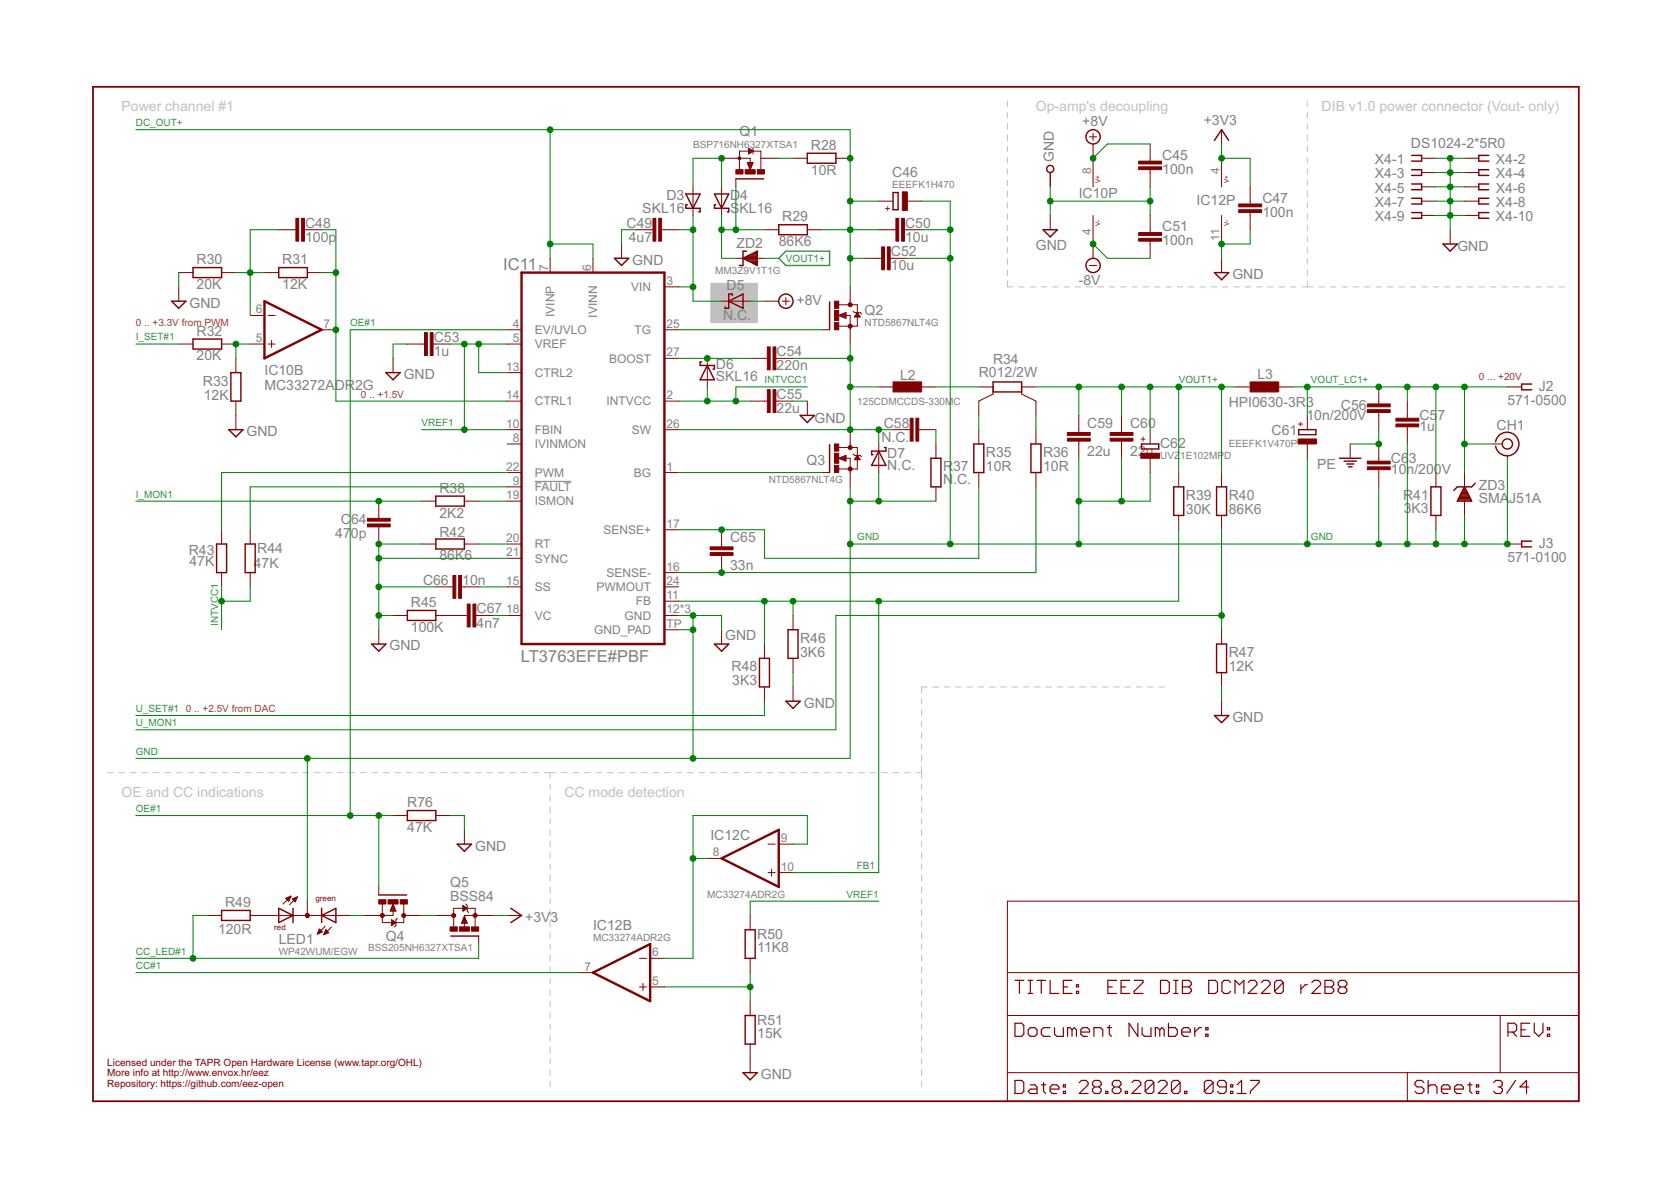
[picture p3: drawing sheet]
<svg xmlns="http://www.w3.org/2000/svg" width="297mm" height="210mm" viewBox="0 0 297 210" stroke-linecap="round" stroke-linejoin="round" font-family="sans-serif">
<defs><g id="words">
<g font-size="2.9" fill="#808080">
<text x="89.4" y="48">IC11</text>
<text x="92.6" y="117.6">LT3763EFE#PBF</text>
</g>
<g font-size="2.5" fill="#c0c0c0">
<text x="21.6" y="19.8">Power channel #1</text>
<text x="184.1" y="19.8">Op-amp's decoupling</text>
<text x="234.9" y="19.8">DIB v1.0 power connector (Vout- only)</text>
<text x="21.6" y="141.6">OE and CC indications</text>
<text x="100.3" y="141.6">CC mode detection</text>
</g>
<g font-size="2.5" fill="#808080">
<text x="192.4" y="22.4">+8V</text>
<text x="214" y="22.3">+3V3</text>
<text x="131.4" y="24.2">Q1</text>
<text x="144.1" y="26.6">R28</text>
<text x="187.3" y="28.8" transform="rotate(-90 187.3 28.8)">GND</text>
<text x="206.6" y="28.4">C45</text>
<text x="244.4" y="29.1">X4-1</text>
<text x="250.8" y="26.2">DS1024-2*5R0</text>
<text x="265.9" y="29.1">X4-2</text>
<text x="118.5" y="35.6">D3</text>
<text x="129.8" y="35.6">D4</text>
<text x="144.1" y="31.1">10R</text>
<text x="158.6" y="31.5">C46</text>
<text x="191.8" y="35.1">IC10P</text>
<text x="206.6" y="30.9">100n</text>
<text x="244.4" y="31.7">X4-3</text>
<text x="244.4" y="34.2">X4-5</text>
<text x="265.9" y="31.7">X4-4</text>
<text x="265.9" y="34.2">X4-6</text>
<text x="54.2" y="40.4">C48</text>
<text x="111.4" y="40.4">C49</text>
<text x="114.2" y="37.9">SKL16</text>
<text x="129.8" y="37.9">S</text>
<text x="131.5" y="37.9">KL16</text>
<text x="139.1" y="39.3">R29</text>
<text x="160.9" y="40.4">C50</text>
<text x="206.6" y="41.1">C51</text>
<text x="212.7" y="36.4">IC12P</text>
<text x="224.4" y="38.5">100n</text>
<text x="224.4" y="36">C47</text>
<text x="244.4" y="36.8">X4-7</text>
<text x="244.4" y="39.3">X4-9</text>
<text x="265.9" y="36.8">X4-8</text>
<text x="265.9" y="39.3">X4-10</text>
<text x="34.9" y="46.9">R30</text>
<text x="50.2" y="46.9">R31</text>
<text x="54.2" y="43">100p</text>
<text x="111.8" y="43">4u7</text>
<text x="112.4" y="47">GND</text>
<text x="130.9" y="44">ZD2</text>
<text x="138.4" y="43.7">86K6</text>
<text x="158.4" y="45.5">C52</text>
<text x="160.9" y="43">10u</text>
<text x="184.1" y="44.5">GND</text>
<text x="206.6" y="43.6">100n</text>
<text x="259.1" y="44.6">GND</text>
<text x="34.9" y="51.4">20K</text>
<text x="50.2" y="51.4">12K</text>
<text x="129.2" y="51.6">D5</text>
<text x="158.4" y="48.1">10u</text>
<text x="191.8" y="50.6">-8V</text>
<text x="219.1" y="49.6">GND</text>
<text x="33.7" y="54.7">GND</text>
<text x="34.9" y="59.6">R32</text>
<text x="128.5" y="57">N.C.</text>
<text x="141.6" y="54.2">+8V</text>
<text x="153.7" y="56.1">Q2</text>
<text x="34.9" y="64.1">20K</text>
<text x="77.1" y="63.3">1u</text>
<text x="77.1" y="60.8">C53</text>
<text x="127.3" y="65.6">D6</text>
<text x="138" y="65.8">220n</text>
<text x="138" y="63.3">C54</text>
<text x="176.5" y="64.7">R34</text>
<text x="36.1" y="68.5">R33</text>
<text x="36.2" y="71">12K</text>
<text x="47" y="69.3">MC33272ADR2G</text>
<text x="47" y="66.7">IC10B</text>
<text x="71.8" y="67.4">GND</text>
<text x="127.3" y="67.7">SKL16</text>
<text x="138" y="70.9">C55</text>
<text x="160" y="67.5">L2</text>
<text x="174" y="67">R012/2W</text>
<text x="223.5" y="67.4">L3</text>
<text x="267.9" y="71.9">571-0500</text>
<text x="273.5" y="69.5">J2</text>
<text x="43.8" y="77.5">GND</text>
<text x="138" y="73.5">22u</text>
<text x="144.8" y="75.1">GND</text>
<text x="157.1" y="76">C58</text>
<text x="193.3" y="76">C59</text>
<text x="200.9" y="76">C60</text>
<text x="218.4" y="72.3">HPI0630-3R3</text>
<text x="226" y="77.4">C61</text>
<text x="232.2" y="74.7">10n/200V</text>
<text x="238.4" y="72.8">C56</text>
<text x="252.3" y="76.6">1u</text>
<text x="252.3" y="74.7">C5</text>
<text x="255.5" y="74.7">7</text>
<text x="266" y="76.4">CH1</text>
<text x="143.4" y="82.6">Q3</text>
<text x="156.7" y="78.5">N.C.</text>
<text x="157.7" y="83.6">N.C.</text>
<text x="157.7" y="81.3">D7</text>
<text x="167.6" y="83.8">R</text>
<text x="169.4" y="83.8">37</text>
<text x="175.3" y="83.7">10R</text>
<text x="175.3" y="81.2">R35</text>
<text x="185.4" y="83.7">10R</text>
<text x="185.4" y="81.2">R36</text>
<text x="193.3" y="81.1">22u</text>
<text x="200.9" y="81.1">22u</text>
<text x="206.2" y="79.7">C62</text>
<text x="234.1" y="83.4">PE</text>
<text x="247.3" y="82.3">C6</text>
<text x="250.4" y="82.3">3</text>
<text x="78.1" y="87.6">R38</text>
<text x="167.6" y="86">N</text>
<text x="169.4" y="86">.C.</text>
<text x="210.8" y="88.8">R39</text>
<text x="218.4" y="88.8">R40</text>
<text x="247.3" y="84.3">10n/200V</text>
<text x="249.4" y="88.8">R41</text>
<text x="262.9" y="89.3">SMA</text>
<text x="262.9" y="87">ZD3</text>
<text x="268.3" y="89.3">J51A</text>
<text x="59.6" y="95.7">47</text>
<text x="60.6" y="93.1">C</text>
<text x="62.4" y="95.7">0p</text>
<text x="62.4" y="93.1">64</text>
<text x="78.1" y="92">2K2</text>
<text x="78.1" y="95.5">R42</text>
<text x="210.8" y="91.4">30K</text>
<text x="218.4" y="91.4">86K6</text>
<text x="249.5" y="91.1">3</text>
<text x="250.9" y="91.1">K3</text>
<text x="33.5" y="98.7">R43</text>
<text x="33.7" y="100.6">47K</text>
<text x="45.1" y="100.9">47K</text>
<text x="45.7" y="98.4">R44</text>
<text x="78.1" y="99.6">86K6</text>
<text x="129.8" y="101.4">33n</text>
<text x="129.8" y="96.3">C65</text>
<text x="267.9" y="99.9">571-0100</text>
<text x="273.5" y="97.5">J3</text>
<text x="73" y="107.9">R45</text>
<text x="75.2" y="103.9">C66</text>
<text x="82.2" y="103.9">10n</text>
<text x="73" y="112.3">100K</text>
<text x="84.7" y="111.5">4n7</text>
<text x="84.7" y="109">C67</text>
<text x="128.9" y="113.7">GND</text>
<text x="69.2" y="115.6">GND</text>
<text x="130" y="119.3">R48</text>
<text x="142.2" y="116.8">3K6</text>
<text x="142.2" y="114.2">R46</text>
<text x="218.4" y="119.3">12K</text>
<text x="218.4" y="116.8">R47</text>
<text x="130.2" y="121.8">3K3</text>
<text x="142.9" y="125.8">GND</text>
<text x="219.1" y="128.3">GND</text>
<text x="72.4" y="143.4">R76</text>
<text x="72.4" y="147.9">47K</text>
<text x="126.3" y="149.3">IC12C</text>
<text x="84.5" y="151.2">GND</text>
<text x="40" y="161.2">R49</text>
<text x="80" y="160.2">BSS84</text>
<text x="80" y="157.6">Q5</text>
<text x="38.8" y="166">120R</text>
<text x="49.5" y="167.8">LED1</text>
<text x="68.6" y="167.2">Q4</text>
<text x="93.4" y="163.9">+3V3</text>
<text x="105.4" y="165.3">IC12B</text>
<text x="134.6" y="166.9">R50</text>
<text x="134.6" y="169.2">11K8</text>
<text x="134.6" y="184.4">15K</text>
<text x="134.6" y="182.2">R51</text>
<text x="135.3" y="191.8">GND</text>
</g>
<g font-size="2.1" fill="#808080">
<text x="193.9" y="30.9" transform="rotate(-90 193.9 30.9)">8</text>
<text x="216.8" y="30.9" transform="rotate(-90 216.8 30.9)">4</text>
<text x="193.9" y="41.8" transform="rotate(-90 193.9 41.8)">4</text>
<text x="216.8" y="42.8" transform="rotate(-90 216.8 42.8)">11</text>
<text x="97.4" y="48.1" transform="rotate(-90 97.4 48.1)">7</text>
<text x="105.1" y="48.1" transform="rotate(-90 105.1 48.1)">6</text>
<text x="112.2" y="51.7">VIN</text>
<text x="118.5" y="50.6">3</text>
<text x="45.5" y="55.7">6</text>
<text x="57.5" y="58.2">7</text>
<text x="91.2" y="58.2">4</text>
<text x="95.1" y="59.4">EV/UVLO</text>
<text x="98.6" y="56.4" transform="rotate(-90 98.6 56.4)">IVINP</text>
<text x="106.2" y="56.5" transform="rotate(-90 106.2 56.5)">IVINN</text>
<text x="112.8" y="59.4">TG</text>
<text x="118.5" y="58.2">25</text>
<text x="45.5" y="60.8">5</text>
<text x="90" y="65.9">13</text>
<text x="91.2" y="60.8">5</text>
<text x="95.1" y="61.9">VREF</text>
<text x="108.3" y="64.4">BOOST</text>
<text x="118.5" y="63.3">27</text>
<text x="90" y="70.9">14</text>
<text x="95.1" y="67">CTRL2</text>
<text x="118.5" y="70.9">2</text>
<text x="90" y="76">10</text>
<text x="95.1" y="72.1">CTRL1</text>
<text x="95.1" y="77.1">FBIN</text>
<text x="107.8" y="72.1">INTVCC</text>
<text x="112.3" y="77.1">SW</text>
<text x="118.5" y="76">26</text>
<text x="90" y="83.6">22</text>
<text x="91.2" y="78.6">8</text>
<text x="95.1" y="79.7">IVINMON</text>
<text x="118.5" y="83.6">1</text>
<text x="90" y="88.7">19</text>
<text x="91.2" y="86.2">9</text>
<text x="95.1" y="87.3">FAULT</text>
<text x="95.1" y="89.8">ISMON</text>
<text x="95.1" y="84.8">PWM</text>
<text x="112.7" y="84.8">BG</text>
<text x="107.3" y="94.9">SENSE+</text>
<text x="118.5" y="93.8">17</text>
<text x="90" y="98.9">21</text>
<text x="90" y="96.3">20</text>
<text x="95.1" y="100">SYNC</text>
<text x="95.1" y="97.5">RT</text>
<text x="118.5" y="101.4">16</text>
<text x="90" y="104">15</text>
<text x="95.1" y="105.1">SS</text>
<text x="106" y="105.1">PWMOUT</text>
<text x="107.8" y="102.5">SENSE-</text>
<text x="113" y="107.6">FB</text>
<text x="118.5" y="106.5">11</text>
<text x="118.5" y="104">24</text>
<text x="90" y="109">18</text>
<text x="95.1" y="110.2">VC</text>
<text x="105.6" y="112.7">GND_PAD</text>
<text x="111" y="110.2">GND</text>
<text x="118.5" y="109">12*3</text>
<text x="118.5" y="111.6">TP</text>
<text x="138.8" y="149.7">9</text>
<text x="126.7" y="152.2">8</text>
<text x="138.8" y="154.7">10</text>
<text x="103.9" y="172.5">7</text>
<text x="115.9" y="170">6</text>
<text x="115.9" y="175.1">5</text>
</g>
<g font-size="1.8" fill="#008080">
<text x="24.1" y="22.4">DC_OUT+</text>
<text x="139.7" y="46.5">VOUT1+</text>
<text x="62.2" y="58">OE#1</text>
<text x="24.1" y="60.5">I_SET#1</text>
<text x="135.9" y="68.1">INTVCC1</text>
<text x="209.5" y="68.1">VOUT1+</text>
<text x="233" y="68.1">VOUT_LC1+</text>
<text x="74.9" y="75.7">VREF1</text>
<text x="24.1" y="88.4">I_MON1</text>
<text x="152.4" y="96.1">GND</text>
<text x="233" y="96.1">GND</text>
<text x="38.8" y="111.3" transform="rotate(-90 38.8 111.3)">INTVCC1</text>
<text x="24.1" y="126.5">U_SET#1</text>
<text x="24.1" y="129.1">U_MON1</text>
<text x="24.1" y="134.1">GND</text>
<text x="24.1" y="144.3">OE#1</text>
<text x="152.3" y="154.5">FB1</text>
<text x="150.5" y="159.5">VREF1</text>
<text x="24.1" y="172.2">CC#1</text>
<text x="24.1" y="169.7">CC_LED#1</text>
</g>
<g font-size="1.8" fill="#808080">
<text x="123.2" y="26.2">BSP716NH6327XTSA1</text>
<text x="158.6" y="33.4">EEEFK1H470</text>
<text x="127.1" y="48.7">MM3Z9V1T1G</text>
<text x="153.7" y="58">NTD5867NLT4G</text>
<text x="152.4" y="71.9">125CDMCCDS-330MC</text>
<text x="206.2" y="81.6">UVZ</text>
<text x="209.8" y="81.6">1E102MP</text>
<text x="217.6" y="81.6">D</text>
<text x="218.5" y="79.4">EEEFK1V470P</text>
<text x="136.7" y="85.9">NTD5867NLT4G</text>
<text x="125.7" y="159.5">MC33274ADR2G</text>
<text x="105.4" y="167.2">MC33274ADR2G</text>
<text x="49.5" y="169.7">WP42WUM/EGW</text>
<text x="65.4" y="169.1">BSS205NH6327XTSA1</text>
</g>
<g font-size="1.8" fill="#800000">
<text x="157.3" y="37.6">+</text>
<text x="231.8" y="76" transform="rotate(-90 231.8 76)">+</text>
<text x="203.9" y="78.5" transform="rotate(-90 203.9 78.5)">+</text>
<text x="19.1" y="189.4">Licensed under the TAPR Open Hardware License (www.tapr.org/OHL)</text>
<text x="19.1" y="191.3">More info at http://www.envox.hr/eez</text>
<text x="19.1" y="193.2">Repository: https://github.com/eez-open</text>
</g>
<g font-size="1.8" fill="#800080">
<text x="24.1" y="58">0 .. +3.3V from PWM</text>
<text x="64.1" y="70.7">0 .. +1.5V</text>
<text x="262.9" y="67.5">0 ... +20V</text>
<text x="33" y="126.5">0 .. +2.5V from DAC</text>
</g>
<g font-size="1.4" fill="#800000">
<text x="56.1" y="160.2">green</text>
<text x="48.8" y="165.3">red</text>
</g>
<g font-size="1.1" fill="#800000">
<text x="195.6" y="32.6" transform="rotate(-90 195.6 32.6)">V+</text>
<text x="218.4" y="32.6" transform="rotate(-90 218.4 32.6)">V+</text>
<text x="195.6" y="40.2" transform="rotate(-90 195.6 40.2)">V-</text>
<text x="218.4" y="40.2" transform="rotate(-90 218.4 40.2)">V-</text>
</g>
</g></defs>
<g fill="none" stroke="#c0c0c0" stroke-width=".18">
<path d="M179.1 18v1M179.1 20v1M232.4 18v1M232.4 20v1M179.1 22v1M179.1 24v1M179.1 26v1M179.1 28v1M179.1 30v1M179.1 32v1M179.1 34v1M179.1 36v1"/>
<path d="M179.1 38v1M179.1 40v1M232.4 22v1M232.4 24v1M232.4 26v1M232.4 28v1M232.4 30v1M232.4 32v1M232.4 34v1M232.4 36v1M232.4 38v1M232.4 40v1"/>
<path d="M179.1 50v1h1M179.1 42v1M179.1 44v1M179.1 46v1M179.1 48v1M181.1 51h1M183.1 51h1M185.1 51h1M187.1 51h1M189.1 51h1M191.1 51h1.1M193.1 51h1.1"/>
<path d="M195.2 51h1M197.2 51h1M199.2 51h1M201.2 51h1M203.2 51h1M205.2 51h1M207.2 51h1M209.3 51h.9M211.3 51h1M213.3 51h1M215.3 51h1M217.3 51h1"/>
<path d="M219.3 51h1M221.3 51h1M223.3 51h1M225.3 51h1.1M227.4 51h1M229.4 51h1M231.4 51h2M232.4 42v1M232.4 44v1M232.4 46v1M232.4 48v1M232.4 50v1"/>
<path d="M234.4 51h1.1M236.5 51h1M238.5 51h1M240.5 51h1.1M242.5 51h1.1M244.6 51h1M246.6 51h1M248.6 51h1.1M250.7 51h1M252.7 51h1M254.7 51h1.1M256.8 51h1"/>
<path d="M258.8 51h1M260.8 51h1.1M262.8 51h1.1M264.9 51h1M266.9 51h1M268.9 51h1.1M271 51h1M273 51h1M275 51h1.1M277.1 51h1M19.1 137.3h1M21.1 137.3h1.1"/>
<path d="M23.2 137.3h1M25.2 137.3h1M27.2 137.3h1.1M29.3 137.3h1M31.3 137.3h1.1M33.4 137.3h1M35.4 137.3h1.1M37.5 137.3h1M39.5 137.3h1.1M41.6 137.3h1M43.6 137.3h1M45.7 137.3h1"/>
<path d="M47.7 137.3h1M49.7 137.3h1.1M51.8 137.3h1M53.8 137.3h1.1M55.9 137.3h1M57.9 137.3h1M60 137.3h1M62 137.3h1M64.1 137.3h1M66.1 137.3h1M68.1 137.3h1.1M70.2 137.3h1"/>
<path d="M72.2 137.3h1.1M74.3 137.3h1M76.3 137.3h1.1M78.4 137.3h1M80.4 137.3h1M82.4 137.3h1.1M84.5 137.3h1M86.5 137.3h1.1M88.6 137.3h1M90.6 137.3h1.1M92.7 137.3h1M94.7 137.3h1.1"/>
<path d="M96.8 137.3h2M97.8 137.3v1M97.8 139.4v1M99.8 137.3h1.1M101.9 137.3h1M103.9 137.3h1M105.9 137.3h1.1M107.9 137.3h1.1M110 137.3h1M112 137.3h1.1M114 137.3h1.1M116.1 137.3h1"/>
<path d="M118.1 137.3h1M120.1 137.3h1.1M122.2 137.3h1M124.2 137.3h1M126.2 137.3h1.1M128.3 137.3h1M130.3 137.3h1M132.3 137.3h1M134.4 137.3h1M136.4 137.3h1M138.4 137.3h1M140.5 137.3h1"/>
<path d="M142.5 137.3h1M144.5 137.3h1M146.5 137.3h1.1M148.6 137.3h1M150.6 137.3h1M152.6 137.3h1.1M154.7 137.3h1M156.7 137.3h1M158.7 137.3h1.1M160.8 137.3h1M162.8 137.3h1M163.8 124.1v1"/>
<path d="M163.8 126.2v1M163.8 128.2v1M163.8 130.2v1M163.8 132.2v1.1M163.8 134.3v1M163.8 136.3v2M163.8 139.4v1M164.8 122.1h-1v1M165.8 122.1h1M167.9 122.1h.9M169.8 122.1h1.1M171.9 122.1h1"/>
<path d="M173.9 122.1h1M175.9 122.1h1M177.9 122.1h1M179.9 122.1h1M181.9 122.1h1M183.9 122.1h1M185.9 122.1h1M187.9 122.1h1M189.9 122.1h1M191.9 122.1h1M194 122.1h.9M196 122.1h1"/>
<path d="M198 122.1h1M200 122.1h1M202 122.1h1M204 122.1h1M206 122.1h1M97.8 141.4v1M97.8 143.4v1M97.8 145.4v1.1M97.8 147.5v1M97.8 149.5v1M97.8 151.5v1.1M97.8 153.6v1"/>
<path d="M97.8 155.6v1M97.8 157.6v1.1M97.8 159.7v1M163.8 141.4v1M163.8 143.4v1M163.8 145.4v1.1M163.8 147.5v1M163.8 149.5v1M163.8 151.5v1.1M163.8 153.6v1M163.8 155.6v1M163.8 157.6v1.1"/>
<path d="M163.8 159.7v1M97.8 161.7v1M97.8 163.7v1.1M97.8 165.8v1M97.8 167.8v1M97.8 169.8v1.1M97.8 171.9v1M97.8 173.9v1M97.8 175.9v1M97.8 177.9v1.1M97.8 180v1M163.8 161.7v1"/>
<path d="M163.8 163.7v1.1M163.8 165.8v1M163.8 167.8v1M163.8 169.8v1.1M163.8 171.9v1M163.8 173.9v1M163.8 175.9v1M163.8 177.9v1.1M163.8 180v1M97.8 182v1M97.8 184v1.1M97.8 186.1v1"/>
<path d="M97.8 188.1v1M97.8 190.1v1.1M97.8 192.2v1M163.8 182v1M163.8 184v1.1M163.8 186.1v1M163.8 188.1v1M163.8 190.1v1.1M163.8 192.2v1"/>
</g>
<path d="M126.4 50.4h8.2v6.9h-8.2z" fill="#c0c0c0" stroke="#c0c0c0" stroke-width=".18"/>
<path d="M95.1 85.6h6.5" fill="none" stroke="#808080" stroke-width=".18"/>
<path d="M16.5 15.4h264.1v180.3h-264.1z" fill="none" stroke="#800000" stroke-width=".32"/>
<g fill="none" stroke="#800000" stroke-width=".18">
<path d="M123.2 33.2v5.1M128.3 33.2v5.1M128.3 28.1h5v.9M130.8 31.8v1.4M132.8 28.9h1.1l-.6 1.3zM132.9 28.9h1M132.9 29h.9M132.9 29.2h.9M133 29.3h.7M133.1 29.4h.5M133.1 29.5h.5M133.1 26.4l.8 .5-.8 .5z"/>
<path d="M133.1 27.3h.1M133.1 27.2h.2M133.1 27.1h.4M133.1 27h.6M133.1 26.8h.6M133.1 26.6h.4M133.1 26.5h.2M133.1 26.4h.1M133.1 29.6h.5M133.2 29.8h.3M133.2 29.9h.3M133.3 30h.1"/>
<path d="M133.3 30.1h.1M133.9 26.4v1M135.3 28.1h3.1M135.3 30.1v-3.2h-3.9v3.3M141 28.1h2.5M148.6 28.1h2.5M156.2 35.8h2.5M161.3 35.8h2.5M186.7 38.3v2.5M193.7 24.3h1.2M194.3 23.7v1.3M194.3 25.6v7.6"/>
<path d="M194.3 38.3v7.6M204.4 25.6v3M204.4 30.2v3M204.4 38.3v3M217.1 23.1v2.5M217.1 28.1v5.1M217.1 38.3v5.1M222.2 33.2v3.1M222.2 37.8v3M252.7 35.8h2.5M252.7 28.1h2.5M252.7 30.7h2.5"/>
<path d="M252.7 33.2h2.5M252.7 38.3h2.5M260.3 35.8h2.6M260.3 28.1h2.6M260.3 30.7h2.6M260.3 33.2h2.6M260.3 38.3h2.6M31.8 48.5h2.5M31.8 51v2.5M39.4 48.5h2.5M44.5 56.1h2.5M47 48.5h2.6"/>
<path d="M47.6 56.1h1.3M49.6 40.8h3M54.1 40.8h3.1M54.6 48.5h2.6M57.2 58.6h2.5M90.2 58.6h2.5M97.8 45.9v2.6M105.4 45.9v2.6M110.5 43.4v2.5M113 40.8h3.1M117.6 40.8h3M118.1 51h2.5"/>
<path d="M118.1 58.6h2.5M128.3 53.5h5M130.8 45.9h5.1M135.9 40.8h2.5M135.9 53.5h2.5M139.1 53.5h1.2M139.7 52.9v1.3M143.5 40.8h2.5M146 58.6h1.5M149.1 56.1l1.3-.5v1zM149.1 54.2h3.3v3.8h-3.3M149.1 56h1.3"/>
<path d="M149.4 56.2h1M149.4 55.9h1M149.7 56.3h.7M149.7 55.8h.7M150 56.4h.4M150 55.7h.4M150.2 56.1h.9v5.1M150.3 56.5h.1M150.3 55.6h.1M151.1 51v3.2M151.6 55.3l.3 .3h1l.3 .2M152 56.2h.8"/>
<path d="M152.1 56h.6M152.1 55.9h.6M152.2 55.8h.4M152.3 55.7h.2M152.4 55.6h.1M152.4 55.6l.5 .7h-1zM153.7 45.9h3M156.2 40.8h3.1M158.2 45.9h3.1M160.8 40.8h3M193.7 47.2h1.2M204.4 42.9v3"/>
<path d="M217.1 45.9v2.6M257.8 40.8v2.6M31.8 61.2h2.5M39.4 61.2h2.5M41.9 63.7v2.5M41.9 71.3v5.1M44.5 61.2h2.5M47.6 61.2h1.3M48.3 60.5v1.3M69.9 63.7v2.5M72.4 61.2h3.1M77 61.2h3"/>
<path d="M90.2 66.2h2.5M90.2 76.4h2.5M90.2 61.2h2.5M90.2 71.3h2.5M90.2 78.9h2.5M118.1 76.4h2.5M118.1 71.3h2.5M118.1 63.7h2.5M125.7 63.7v5.1M133.3 71.3h3.1M133.3 63.7h3.1M137.9 71.3h3.1"/>
<path d="M137.9 63.7h3.1M143.5 71.3v2.5M149.1 79.5h3.3v3.9h-3.3M151.1 76.4v3.1M156.2 68.8h2.5M156.2 78.9v5.1M158.7 76.4h3.1M163.3 76.4h3.1M163.8 68.8h2.6M166.4 78.9v2.5M174 68.8h2.5v1.2l-2.5 1.3v2.5M174 76.4v2.5"/>
<path d="M184.1 68.8h-2.5v1.2l2.5 1.3v2.5M184.1 76.4v2.5M191.8 73.8v3.1M191.8 78.4v3M199.4 73.8v3.1M199.4 78.4v3M204.4 76.4v2.5M219.7 68.8h2.5M227.3 68.8h2.5M232.4 73.8v2.6M232.4 78.9v2.5M240 78.9v2.5"/>
<path d="M245.1 68.8v3M245.1 73.3v3.1M245.1 78.9v3.1M250.2 71.3v3M250.2 75.9v3M265.4 78.9h1.6M267.9 68.8h2.6M39.4 94.1v2.6M44.5 94.1v2.6M67.3 89.1v3M67.3 93.6v3.1M75 89.1h2.5"/>
<path d="M75 96.7h2.5M82.5 89.1h2.6M82.5 96.7h2.6M90.2 86.5h2.5M90.2 89.1h2.5M90.2 84h2.5M90.2 99.2h2.5M90.2 96.7h2.5M118.1 94.1h2.5M118.1 84h2.5M128.3 94.1v3.1M128.3 98.7v3.1"/>
<path d="M146 84h1.5M149.1 81.4l1.3-.5v1.1zM149.2 81.5h1.2M149.3 81.4h1.1M149.5 81.6h.9M149.6 81.3h.8M149.8 81.7h.6M149.9 81.2h.5M150.1 81.9h.3M150.2 81h.2M150.2 81.4h.9v5.1M151.6 80.7l.3 .2h1l.3 .3"/>
<path d="M152 81.6h.8M152 81.5h.8M152.1 81.4h.6M152.2 81.3h.4M152.3 81.2h.2M152.3 81h.1M152.4 80.9l.5 .8h-1zM166.4 86.5v2.6M174 84v2.5M184.1 84v2.5M204.4 81.4v2.6M209.5 84v2.5"/>
<path d="M209.5 91.6v2.5M217.1 84v2.5M217.1 91.6v2.5M245.1 83.5v3M255.2 84v2.5M255.2 91.6v2.5M260.3 84v2.5M260.3 89.1v2.5M267.9 96.7h2.6M267.9 81v.4M39.4 101.8v2.5M44.5 101.8v2.5"/>
<path d="M67.3 111.9v2.6M69.9 109.4h2.5M77.5 109.4h5.6M77.5 104.3h3M82 104.3h3.1M84.6 109.4h3M90.2 109.4h2.5M90.2 104.3h2.5M118.1 106.8h2.5M118.1 109.4h2.5M118.1 104.3h2.5M118.1 101.8h2.5"/>
<path d="M118.1 111.9h2.5M128.3 111.9v2.6M135.9 114.5v2.5M141 109.4v2.5M141 117v2.5M217.1 111.9v2.6M217.1 119.5v2.6M135.9 122.1v2.5M141 122.1v2.5M217.1 124.6v2.6M50.8 159.7l.5 .5M50.8 159.7h.7"/>
<path d="M50.9 159.8h.6M51.1 159.9h.3M51.1 159.6h.5M51.4 159.4h.2M51.7 159.3h.1M51.7 159.3l-1.4 1.4M51.7 159.3l-.9 .4M51.7 159.3l-.4 .9M52 159.8h.7M52.1 159.9h.5M52.3 159.7h.4M52.5 159.6h.3"/>
<path d="M52.8 159.4h.1M52.9 159.4l-1.4 1.4M52.9 159.4l-.9 .4 .5 .5M52.9 159.4l-.4 .9M67.3 157.6v1.5M69.9 144.9h2.5M77.5 144.9h2.5M82.5 147.5v2.5M125.7 152.6h2.6M136.5 155.1h1.3M136.5 150h1.3M137.2 154.5v1.2"/>
<path d="M138.4 155.1h2.6M138.4 150h2.6M36.9 162.7h2.5M44.5 162.7h17.8M51.2 160h.2M51.3 160.1h.1M52.2 160h.4M52.3 160.1h.2M52.4 160.3h.1M54.6 160.2v2.5M56.4 165.9h.2M56.5 165.8h.4"/>
<path d="M56.5 165.7h.6M56.6 165.6h.6M56.6 165.5h.5M56.7 165.3h.3M56.7 165.2h.2M56.8 165.1l.5 .5-.9 .4zM57.6 166.1h.1M57.6 165.9h.4M57.7 165.8h.6M57.7 165.7h.7M57.8 165.6h.5M57.8 164.6l-1.4 1.4"/>
<path d="M57.8 165.5h.3M57.9 165.3h.1M57.9 165.2l.5 .6-.8 .3zM58.9 164.7l-1.3 1.4M68 160.7v3.3h3.8v-3.3M69.4 161.8h.9M69.4 161.7h.9M69.5 161.6h.7M69.6 161.5h.6M69.6 161.4h.5M69.6 164.1h.6M69.6 163.9h.6"/>
<path d="M69.6 163.8h.4M69.6 163.6h.2M69.6 163.5h.1M69.6 163.5l.8 .5-.8 .5zM69.6 164.5h.1M69.6 164.4h.2M69.6 164.3h.4M69.6 161.2h.5M69.7 161.1h.3M69.7 161h.3M69.8 160.9h.1M69.8 160.8h.1"/>
<path d="M69.9 161.8v.9h-5.1M69.9 160.7l.5 1.2h-1zM70.6 163.2l-.2 .3v1l-.3 .2M71.8 162.7h3.2M77.5 162.7h3.1M82.1 164h.9M82.1 163.9h.9M82.2 163.8h.7M82.2 163.6h.7M82.3 163.5h.5M82.3 160.9l.8 .5-.8 .5zM82.3 161.8h.2"/>
<path d="M82.3 161.7h.4M82.3 161.6h.5M82.3 161.5h.7M82.3 161.4h.6M82.3 161.2h.4M82.3 161.1h.3M82.3 161h.1M82.3 163.4h.5M82.4 163.3h.3M82.4 163.2h.3M82.5 163h.1M82.5 162.9h.1"/>
<path d="M82.5 162.8l.6 1.3h-1.1zM82.8 160.7l.3 .2v1l.2 .3M84.5 164.7v-3.3h-3.9v3.3M85.1 166.4v1.4M87.6 162.7h-5.1v2.2M90.2 162.7h2.5M102.9 172.9h2.5M113.7 175.4h1.2M113.7 170.3h1.2M114.3 174.8v1.2M115.6 175.4h2.5M115.6 170.3h2.5"/>
<path d="M133.3 162.7v2.5M133.3 170.3v2.6M133.3 177.9v2.6M179.1 160.2h101.5v35.5h-101.5zM179.1 172.9h101.5M133.3 185.6v5M179.1 180.5h101.5M179.1 190.6h101.5M250.2 190.6v5.1M266.7 180.5v10.1"/>
</g>
<g fill="none" stroke="#800000" stroke-width=".21">
<path d="M180.4 174.2h1.6M181.2 174.2v2.4M182.8 174.2h.8M182.8 176.6h.8M183.2 174.2v2.4M184.3 174.2h1.6M185.1 174.2v2.4M186.7 174.2v2.4h1.5M189 175.4h.8M190.6 174.2h-1.6v2.4h1.6M191.3 176.2h.4v.4h-.4zM191.3 175h.4v.4h-.4z"/>
<path d="M196.9 175.4h.8M198.5 174.2h-1.6v2.4h1.6M199.3 175.4h.8M200.8 174.2h-1.5v2.4h1.5M201.6 174.2h1.6v.4l-1.6 1.6v.4h1.6M206.3 174.2h1.2l.4 .4v1.6l-.4 .4h-1.2zM208.6 174.2h.8M208.6 176.6h.8M209 174.2v2.4M210.2 174.2h1.2l.4 .4v.4l-.4 .4 .4 .4v.4l-.4 .4h-1.2zM210.2 175.4h1.2M214.9 174.2h1.1l.4 .4v1.6l-.4 .4h-1.1z"/>
<path d="M218.8 174.6l-.4-.4h-.8l-.4 .4v1.6l.4 .4h.8l.4-.4M219.5 176.6v-2.4l.8 .8 .8-.8v2.4M221.9 174.6l.4-.4h.8l.3 .4v.4l-1.5 1.6h1.5M224.2 174.6l.4-.4h.8l.4 .4v.4l-1.6 1.6h1.6M228.1 174.6l-.4-.4h-.8l-.3 .4v1.6M228.1 174.6v1.6l-.4 .4h-.8l-.3-.4M228.1 174.6l-1.5 1.6M231.2 175v1.6M232.4 175h-.4l-.8 .8M233.2 174.6l.4-.4h.8l.3 .4v.4l-1.5 1.6h1.5M235.5 174.2h1.2l.4 .4v.4l-.4 .4 .4 .4v.4l-.4 .4h-1.2zM235.5 175.4h1.2"/>
<path d="M238.3 175.4l-.4-.4v-.4l.4-.4h.7l.4 .4v.4l-.4 .4M238.3 175.4l-.4 .4v.4l.4 .4h.7l.4-.4v-.4l-.4-.4M238.3 175.4h.7M180.4 181.9h1.2l.4 .3v1.6l-.4 .4h-1.2zM180.4 192h1.2l.4 .4v1.6l-.4 .4h-1.2zM182.8 183l.4-.4h.7l.4 .4v.8l-.4 .4h-.7l-.4-.4zM183.2 192.8h.7l.4 .4v1.2h-1.1l-.4-.4 .4-.4h1.1M185.1 192.8h.8M185.5 192.4v1.6l.4 .4M186.7 193.6h1.5v-.4l-.4-.4h-.8l-.3 .4v.8l.3 .4h.8M186.7 182.6h-1.2l-.4 .4v.8l.4 .4h1.2M187.5 182.6v1.2l.3 .4h1.2v-1.6"/>
<path d="M189 194h.4v.4h-.4zM189 192.8h.4v.4h-.4zM190.6 183l-.4-.4h-.4v1.6M190.6 183l.4-.4 .3 .4v1.2M190.6 183v1.2M191.9 192.4l.4-.4h.7l.4 .4v.4l-1.5 1.6h1.5M192.1 183.4h1.6v-.4l-.4-.4h-.8l-.4 .4v.8l.4 .4h.8M194.5 184.2v-1.6h1.1l.4 .4v1.2M194.6 193.2l-.4 .4v.4l.4 .4h.8l.3-.4v-.4l-.3-.4M194.6 193.2l-.4-.4v-.4l.4-.4h.8l.3 .4v.4l-.3 .4M194.6 193.2h.8M196.5 194h.4v.4h-.4z"/>
<path d="M196.8 182.6h.8M197.2 182.2v1.6l.4 .4M198.1 193.2l-.4 .4v.4l.4 .4h.8l.4-.4v-.4l-.4-.4M198.1 193.2l-.4-.4v-.4l.4-.4h.8l.4 .4v.4l-.4 .4M198.1 193.2h.8M200 194h.4v.4h-.4zM201.2 192.4l.4-.4h.8l.4 .4v.4l-1.6 1.6h1.6M202.3 181.9v2.3l-1.6-2.3v2.3M203 182.6v1.2l.4 .4h1.2v-1.6M205.1 192.4v1.6l-.4 .4h-.8l-.3-.4M205.1 192.4l-.4-.4h-.8l-.3 .4v1.6M205.1 192.4l-1.5 1.6"/>
<path d="M205.9 192.4l.4-.4h.8l.4 .4v.4l-1.6 1.6h1.6M206.2 183l-.4-.4h-.4v1.6M206.2 183v1.2M206.2 183l.3-.4 .4 .4v1.2M207.7 181.9v2.3h1.2l.4-.4v-.8l-.4-.4h-1.2M209.8 192.4v1.6l-.4 .4h-.8l-.4-.4M209.8 192.4l-.4-.4h-.8l-.4 .4v1.6M209.8 192.4l-1.6 1.6M210.1 183.4h1.5v-.4l-.4-.4h-.8l-.3 .4v.8l.3 .4h.8M210.6 194h.4v.4h-.4zM212.4 182.6v1.6M213.6 182.6h-.4l-.8 .8"/>
<path d="M214.3 183.8h.4v.4h-.4zM214.3 182.6h.4v.4h-.4zM215.6 192.4v1.6l-.4 .4h-.7l-.4-.4M215.6 192.4l-.4-.4h-.7l-.4 .4v1.6M215.6 192.4l-1.5 1.6M218 193.2h-1.2l-.4-.4v-.4l.4-.4h.8l.4 .4v1.6l-.4 .4h-.8l-.4-.4M218.8 194h.3v.4h-.3zM218.8 192.8h.3v.4h-.3zM219.9 194.4h1.6M219.9 192.8l.8-.8v2.4M222.3 192h1.5v.4l-1.5 1.6v.4M253.1 192.4l-.4-.4h-.8l-.4 .4v.4l.4 .4h.8l.4 .4v.4l-.4 .4h-.8l-.4-.4"/>
<path d="M253.9 193.2l.4-.4h.8l.3 .4v1.2M253.9 192v2.4M256.2 193.6h1.6v-.4l-.4-.4h-.8l-.4 .4v.8l.4 .4h.8M258.6 193.6h1.5v-.4l-.4-.4h-.7l-.4 .4v.8l.4 .4h.7M260.9 192.8h.8M261.3 192.4v1.6l.4 .4M262.4 194h.4v.4h-.4zM262.4 192.8h.4v.4h-.4zM265.5 192.4l.4-.4h.8l.4 .4v.4l-.4 .4M266.3 193.2h.4M266.7 193.2l.4 .4v.4l-.4 .4h-.8l-.4-.4M268.1 183.4h1.1l.4-.4v-.8l-.4-.3h-1.1v2.3"/>
<path d="M268.8 183.4l.8 .8M269.4 192l-1.6 2.4M270.4 183h.8M271.7 193.2h-1.5l1.2-1.2v2.4M271.9 181.9h-1.5v2.3h1.5M272.7 181.9v1.5l.8 .8 .8-.8v-1.5M275.1 183.8h.4v.4h-.4zM275.1 182.6h.4v.4h-.4z"/>
</g>
<g fill="none" stroke="#800000" stroke-width=".42">
<path d="M47 53.5l10.2 5.1-10.2 5.1zM92.7 48.5h25.4v66h-25.4zM128.3 152.6l10.1-5.1v10.1zM105.4 172.9l10.2-5.1v10.1z"/>
<circle cx="131.4" cy="28.1" r=".13"/>
<circle cx="54.6" cy="162.7" r=".25"/>
</g>
<g fill="none" stroke="#800000" stroke-width=".25">
<path d="M121.9 34.5h2.6l-1.3 2.5zM122.2 36.4h-.3v.6h2.6v.7h-.3M127 34.5h2.5l-1.2 2.5zM127.3 36.4h-.3v.6h2.5v.7h-.2M130.8 31.8h5M138.4 39.9h5.1v1.8h-5.1zM143.5 27.2h5.1v1.8h-5.1zM158.7 34.2h.9v3.1h-.9zM186.7 30.7v2.5M215.9 25l1.2-1.9 1.3 1.9M250.9 27.6h1.8v1h-1.8M250.9 30.2h1.8v1h-1.8"/>
<path d="M250.9 32.7h1.8v1h-1.8M250.9 35.2h1.8v1.1h-1.8M250.9 37.8h1.8v1h-1.8M264.6 27.6h-1.7v1h1.7M264.6 30.2h-1.7v1h1.7M264.6 32.7h-1.7v1h1.7M264.6 35.2h-1.7v1.1h1.7M264.6 37.8h-1.7v1h1.7M30.5 53.5h2.5l-1.2 1.3zM34.3 47.6h5.1v1.7h-5.1zM49.6 47.6h5v1.7h-5zM109.2 45.9h2.6l-1.3 1.3z"/>
<path d="M129.5 53.5l2.6-1.2v2.5zM130.2 52.5v-.2h-.7v2.5h-.6v-.3M132.1 45.9l2.5-1.3v2.6zM132.2 46h2.4M132.4 45.7h2.2M132.7 46.2h1.9M132.7 44.6h-.6v2.6h-.7M132.8 45.5h1.8M133.1 46.4h1.5M133.3 45.3h1.3M133.5 46.6h1.1M133.7 45.1h.9"/>
<path d="M134 46.9h.6M134.2 44.9h.4M134.4 47.1h.2M134.6 44.6h.1M147.5 53.7v4.9M185.4 40.8h2.6l-1.3 1.3zM215.9 48.5h2.5l-1.3 1.2zM256.5 43.4h2.6l-1.3 1.2zM34.3 60.3h5.1v1.7h-5.1zM40.7 76.4h2.5l-1.3 1.2zM41 66.2h1.8v5.1h-1.8zM68.6 66.2h2.5l-1.2 1.3z"/>
<path d="M124.7 64.3h-.2v.7h2.5v.6h-.3M125.7 65l1.3 2.5h-2.5zM142.2 73.8h2.6l-1.3 1.3zM147.5 79v5M157.2 79.5h.3v.7h-2.6v.6h.3M173.1 78.9h1.8v5.1h-1.8zM176.5 67.9h5.1v1.8h-5.1zM183.3 78.9h1.7v5.1h-1.7zM202.9 78.9h3.1v.9h-3.1zM230.9 76.4h3v.9h-3zM265.9 78.5a2.1 2.1 0 0 1 3.2-1.3 2.1 2.1 0 0 1 0 3.5 2.1 2.1 0 0 1-3.2-1.4M272.3 68.3h-1.8v1h1.8"/>
<path d="M38.5 96.7h1.8v5.1h-1.8zM43.6 96.7h1.8v5.1h-1.8zM77.5 95.8h5v1.8h-5zM77.5 88.2h5v1.8h-5zM156.2 80.2l1.3 2.5h-2.6zM165.5 81.4h1.8v5.1h-1.8zM208.6 86.5h1.8v5.1h-1.8zM216.3 86.5h1.7v5.1h-1.7zM238.1 81.4h3.8M238.9 82h2.2M239.4 82.5h1.2M239.7 83h.6"/>
<path d="M254.4 86.5h1.7v5.1h-1.7zM259.2 88.9h2.3M259.3 88.6h2.1M259.4 88.4h1.9M259.5 88.2h1.7M259.6 88h1.4M259.7 87.7h1.2M259.8 87.5h1M259.9 87.3h.8M260.1 87.1h.5M260.2 86.8h.3M260.3 86.6h.1"/>
<path d="M260.3 86.5l1.3 2.6h-2.5zM262.2 85.9l-.6 .6h-2.5l-.7 .7M272.3 96.2h-1.8v1h1.8M66.1 114.5h2.5l-1.3 1.2zM72.4 108.5h5.1v1.8h-5.1zM127 114.5h2.5l-1.2 1.2zM135 117h1.8v5.1h-1.8zM140.1 111.9h1.8v5.1h-1.8zM216.3 114.5h1.7v5h-1.7zM139.7 124.6h2.5l-1.2 1.3zM215.9 127.2h2.5l-1.3 1.2zM67.3 159.1h5"/>
<path d="M72.4 144.1h5.1v1.7h-5.1zM81.3 150h2.5l-1.3 1.3zM39.4 161.8h5.1v1.8h-5.1zM49.6 161.4l2.5 1.3-2.5 1.3zM52.1 161.4v2.6M57.2 162.7l2.5-1.3v2.6zM57.2 161.4v2.6M80.1 166.4h5M90.8 161.4l1.9 1.3-1.9 1.3M132.5 165.2h1.7v5.1h-1.7zM132.1 190.6h2.5l-1.3 1.3zM132.5 180.5h1.7v5.1h-1.7z"/>
<circle cx="186.7" cy="30" r=".64"/>
<circle cx="194.3" cy="24.3" r="1.27"/>
<circle cx="139.7" cy="53.5" r="1.27"/>
<circle cx="194.3" cy="47.2" r="1.27"/>
<circle cx="267.9" cy="78.9" r=".91"/>
</g>
<g fill="#800000" stroke="#800000" stroke-width=".18">
<path d="M81.5 102.3h.5v4h-.5z"/>
<path d="M80.5 102.3h.5v4h-.5z"/>
<path d="M84.1 107.4h.5v4h-.5z"/>
<path d="M83.1 107.4h.5v4h-.5z"/>
<path d="M116.1 38.8h.5v4.1h-.5z"/>
<path d="M117.1 38.8h.5v4.1h-.5z"/>
<path d="M75.5 59.1h.5v4.1h-.5z"/>
<path d="M76.5 59.1h.5v4.1h-.5z"/>
<path d="M148.3 57.3h.8v1.3h-.8z"/>
<path d="M148.3 53.5h.8v1.3h-.8z"/>
<path d="M148.3 55.2h.8v1.8h-.8z"/>
<path d="M148.3 82.7h.8v1.3h-.8z"/>
<path d="M148.3 78.9h.8v1.3h-.8z"/>
<path d="M148.3 80.6h.8v1.7h-.8z"/>
<path d="M126.2 98.2h4.1v.5h-4.1z"/>
<path d="M126.2 97.2h4.1v.5h-4.1z"/>
<path d="M162.8 74.3h.5v4.1h-.5z"/>
<path d="M161.8 74.3h.5v4.1h-.5z"/>
<path d="M137.4 61.7h.5v4h-.5z"/>
<path d="M136.4 61.7h.5v4h-.5z"/>
<path d="M160.4 34.1h.9v3.3h-.9z"/>
<path d="M157.7 43.9h.5v4h-.5z"/>
<path d="M156.7 43.9h.5v4h-.5z"/>
<path d="M160.3 38.8h.5v4.1h-.5z"/>
<path d="M159.3 38.8h.5v4.1h-.5z"/>
<path d="M65.3 92.1h4.1v.5h-4.1z"/>
<path d="M65.3 93.1h4.1v.5h-4.1z"/>
<path d="M80 164.7h1.3v.8h-1.3z"/>
<path d="M83.8 164.7h1.3v.8h-1.3z"/>
<path d="M81.7 164.7h1.7v.8h-1.7z"/>
<path d="M220.2 37.3h4.1v.5h-4.1z"/>
<path d="M220.2 36.3h4.1v.5h-4.1z"/>
<path d="M189.7 77.9h4.1v.5h-4.1z"/>
<path d="M189.7 76.9h4.1v.5h-4.1z"/>
<path d="M197.3 77.9h4.1v.5h-4.1z"/>
<path d="M197.3 76.9h4.1v.5h-4.1z"/>
<path d="M67.3 159.9h1.3v.8h-1.3z"/>
<path d="M71.1 159.9h1.3v.8h-1.3z"/>
<path d="M69 159.9h1.8v.8h-1.8z"/>
<path d="M202.4 29.7h4.1v.5h-4.1z"/>
<path d="M202.4 28.6h4.1v.5h-4.1z"/>
<path d="M137.4 69.3h.5v4h-.5z"/>
<path d="M136.4 69.3h.5v4h-.5z"/>
<path d="M243.1 71.8h4v.5h-4z"/>
<path d="M243.1 72.8h4v.5h-4z"/>
<path d="M243.1 83h4v.5h-4z"/>
<path d="M243.1 82h4v.5h-4z"/>
<path d="M158.7 67.9h5.1v1.8h-5.1z"/>
<path d="M202.4 42.4h4.1v.5h-4.1z"/>
<path d="M202.4 41.3h4.1v.5h-4.1z"/>
<path d="M52.6 38.8h.5v4.1h-.5z"/>
<path d="M53.6 38.8h.5v4.1h-.5z"/>
<path d="M202.8 80.6h3.3v.8h-3.3z"/>
<path d="M222.2 67.9h5.1v1.8h-5.1z"/>
<path d="M230.7 78h3.3v.9h-3.3z"/>
<path d="M248.1 75.4h4.1v.5h-4.1z"/>
<path d="M248.1 74.3h4.1v.5h-4.1z"/>
<path d="M130.8 30.2h1.3v.7h-1.3z"/>
<path d="M134.6 30.2h1.3v.7h-1.3z"/>
<path d="M132.5 30.2h1.7v.7h-1.7z"/>
</g>
<g fill="#800000" stroke="#800000" stroke-width=".18">
<circle cx="151.1" cy="54.2" r=".36"/>
<circle cx="151.1" cy="58" r=".36"/>
<circle cx="151.1" cy="79.5" r=".36"/>
<circle cx="151.1" cy="83.4" r=".36"/>
<circle cx="84.5" cy="162.7" r=".36"/>
<circle cx="80.6" cy="162.7" r=".36"/>
<circle cx="71.8" cy="162.7" r=".36"/>
<circle cx="68" cy="162.7" r=".36"/>
</g>
<g fill="none" stroke="#008000" stroke-width=".18">
<path d="M24.2 23.1h126.9v27.9M97.8 23.1v22.8M123.2 33.2v-5.1h5.1v5.1M123.2 38.3v15.2h5.1M128.3 38.3v7.6h2.5M130.8 33.2v7.6M138.4 28.1h2.6M151.1 35.8h5.1M163.8 35.8h5.1v60.9M186.7 35.8h17.7M186.7 33.2v5.1M204.4 33.2v5.1"/>
<path d="M204.4 25.6h-7.6l-2.5 2.5M217.1 25.6v2.5h5.1v5.1M255.2 35.8h5.1M255.2 28.1h5.1M255.2 30.7h5.1M255.2 33.2h5.1M255.2 38.3h5.1M257.8 28.1v12.7M31.8 48.5v2.5M41.9 48.5h5.1M49.6 40.8h-5.1v15.3M57.2 40.8h2.5v30.5h30.5"/>
<path d="M57.2 48.5h2.5M90.2 58.6h-27.9v86.3M97.8 43.4h7.6v2.5M113 40.8h-2.5v2.6M120.6 40.8h2.6M120.6 58.6h25.4M120.6 51h2.6M128.3 40.8h7.6M133.3 53.5h2.6M135.9 45.9h2.5M146 40.8h10.2M151.1 45.9h2.6"/>
<path d="M161.3 45.9h7.6M163.8 40.8h5.1M194.3 43.4l2.5 2.5h7.6M222.2 40.8v2.6h-5.1v2.5M24.2 61.2h7.6M44.5 61.2h-2.6v2.5M72.4 61.2h-2.5v2.5M75 76.4h15.2M80 61.2h10.2M82.5 61.2v15.2M85.1 61.2v5h5.1M120.6 71.3h12.7"/>
<path d="M120.6 76.4h38.1M120.6 63.7h12.7M125.7 68.8v2.5M141 71.3h2.5M141 63.7h10.1M143.5 68.8h-12.7v2.5M151.1 61.2v15.2M151.1 68.8h5.1M156.2 76.4v2.5M166.4 68.8h7.6M166.4 76.4v2.5M174 73.8v2.6"/>
<path d="M184.1 68.8h35.6M184.1 73.8v2.6M191.8 68.8v5M199.4 68.8v5M204.4 68.8v7.6M209.5 68.8v15.2M217.1 68.8v15.2M229.8 68.8h38.1M232.4 68.8v5M245.1 76.4v2.5h-5.1M250.2 68.8v2.5M250.2 78.9v17.8"/>
<path d="M255.2 68.8v15.2M260.3 68.8v15.2M260.3 78.9h5.1M24.2 89.1h50.8M67.3 99.2h22.9M75 96.7h-7.7v15.2M85.1 96.7h5.1M85.1 89.1h5.1M90.2 84h-50.8v10.1M90.2 86.5h-45.7v7.6M120.6 84h25.4M151.1 86.5v48.3h-126.9"/>
<path d="M151.1 89.1h15.3M156.2 84v5.1M174 86.5v12.7h-38.1v-5.1h-15.3M184.1 86.5v15.3h-63.5M191.8 81.4v15.3M199.4 81.4v7.7M204.4 84v5.1h-12.6M209.5 94.1v12.7h-88.9M217.1 94.1v17.8M232.4 81.4v15.3M245.1 86.5v10.2M255.2 94.1v2.6"/>
<path d="M260.3 91.6v5.1M267.9 81.4v15.3h-116.8M39.4 104.3v7.6M44.5 104.3v2.5h-5.1M67.3 104.3h10.2M67.3 109.4h2.6M85.1 104.3h5.1M87.6 109.4h2.6M120.6 109.4h7.7v2.5M120.6 111.9h2.6M123.2 109.4v25.4M135.9 106.8v7.7"/>
<path d="M141 106.8v2.6M141 119.5v2.6M156.2 106.8v48.3h-15.2M217.1 109.4h-68.5v20.3h-124.4M54.6 134.8v25.4M135.9 124.6v2.6h-111.7M217.1 122.1v2.5M24.2 144.9h45.7M67.3 144.9v12.7M80 144.9h2.5v2.6M123.2 152.6h2.5M141 150h2.5v-5.1h-20.3v25.4h-5.1"/>
<path d="M24.2 172.9h78.7M36.9 162.7h-2.6v7.6M62.3 162.7h2.5M75 162.7h2.5M85.1 167.8v2.5h-60.9M87.6 162.7h2.6M118.1 175.4h15.2M133.3 172.9v5M156.2 160.2h-22.9v2.5"/>
</g>
<g fill="#008000" stroke="#008000" stroke-width=".18">
<circle cx="97.8" cy="23.1" r=".51"/>
<circle cx="151.1" cy="40.8" r=".51"/>
<circle cx="151.1" cy="45.9" r=".51"/>
<circle cx="97.8" cy="43.4" r=".51"/>
<circle cx="151.1" cy="28.1" r=".51"/>
<circle cx="151.1" cy="35.8" r=".51"/>
<circle cx="67.3" cy="104.3" r=".51"/>
<circle cx="67.3" cy="109.4" r=".51"/>
<circle cx="67.3" cy="96.7" r=".51"/>
<circle cx="67.3" cy="99.2" r=".51"/>
<circle cx="217.1" cy="43.4" r=".51"/>
<circle cx="186.7" cy="35.8" r=".51"/>
<circle cx="204.4" cy="35.8" r=".51"/>
<circle cx="123.2" cy="109.4" r=".51"/>
<circle cx="123.2" cy="111.9" r=".51"/>
<circle cx="168.9" cy="40.8" r=".51"/>
<circle cx="191.8" cy="96.7" r=".51"/>
<circle cx="151.1" cy="89.1" r=".51"/>
<circle cx="156.2" cy="89.1" r=".51"/>
<circle cx="151.1" cy="96.7" r=".51"/>
<circle cx="168.9" cy="45.9" r=".51"/>
<circle cx="168.9" cy="96.7" r=".51"/>
<circle cx="191.8" cy="89.1" r=".51"/>
<circle cx="123.2" cy="134.8" r=".51"/>
<circle cx="199.4" cy="89.1" r=".51"/>
<circle cx="245.1" cy="96.7" r=".51"/>
<circle cx="232.4" cy="96.7" r=".51"/>
<circle cx="250.2" cy="96.7" r=".51"/>
<circle cx="267.9" cy="96.7" r=".51"/>
<circle cx="260.3" cy="96.7" r=".51"/>
<circle cx="54.6" cy="134.8" r=".51"/>
<circle cx="255.2" cy="96.7" r=".51"/>
<circle cx="257.8" cy="30.7" r=".51"/>
<circle cx="257.8" cy="33.2" r=".51"/>
<circle cx="257.8" cy="35.8" r=".51"/>
<circle cx="257.8" cy="38.3" r=".51"/>
<circle cx="257.8" cy="28.1" r=".51"/>
<circle cx="62.3" cy="144.9" r=".51"/>
<circle cx="67.3" cy="144.9" r=".51"/>
<circle cx="85.1" cy="61.2" r=".51"/>
<circle cx="82.5" cy="61.2" r=".51"/>
<circle cx="82.5" cy="76.4" r=".51"/>
<circle cx="39.4" cy="106.8" r=".51"/>
<circle cx="130.8" cy="71.3" r=".51"/>
<circle cx="125.7" cy="71.3" r=".51"/>
<circle cx="128.3" cy="94.1" r=".51"/>
<circle cx="128.3" cy="101.8" r=".51"/>
<circle cx="151.1" cy="76.4" r=".51"/>
<circle cx="151.1" cy="68.8" r=".51"/>
<circle cx="151.1" cy="63.7" r=".51"/>
<circle cx="156.2" cy="76.4" r=".51"/>
<circle cx="125.7" cy="63.7" r=".51"/>
<circle cx="209.5" cy="68.8" r=".51"/>
<circle cx="217.1" cy="68.8" r=".51"/>
<circle cx="191.8" cy="68.8" r=".51"/>
<circle cx="199.4" cy="68.8" r=".51"/>
<circle cx="204.4" cy="68.8" r=".51"/>
<circle cx="141" cy="106.8" r=".51"/>
<circle cx="135.9" cy="106.8" r=".51"/>
<circle cx="156.2" cy="106.8" r=".51"/>
<circle cx="217.1" cy="28.1" r=".51"/>
<circle cx="133.3" cy="175.4" r=".51"/>
<circle cx="123.2" cy="152.6" r=".51"/>
<circle cx="59.7" cy="58.6" r=".51"/>
<circle cx="59.7" cy="48.5" r=".51"/>
<circle cx="44.5" cy="48.5" r=".51"/>
<circle cx="245.1" cy="78.9" r=".51"/>
<circle cx="67.3" cy="89.1" r=".51"/>
<circle cx="217.1" cy="109.4" r=".51"/>
<circle cx="41.9" cy="61.2" r=".51"/>
<circle cx="194.3" cy="43.4" r=".51"/>
<circle cx="194.3" cy="28.1" r=".51"/>
<circle cx="34.3" cy="170.3" r=".51"/>
<circle cx="260.3" cy="68.8" r=".51"/>
<circle cx="245.1" cy="68.8" r=".51"/>
<circle cx="232.4" cy="68.8" r=".51"/>
<circle cx="250.2" cy="68.8" r=".51"/>
<circle cx="260.3" cy="78.9" r=".51"/>
<circle cx="255.2" cy="68.8" r=".51"/>
<circle cx="130.8" cy="40.8" r=".51"/>
<circle cx="128.3" cy="40.8" r=".51"/>
<circle cx="123.2" cy="40.8" r=".51"/>
<circle cx="123.2" cy="51" r=".51"/>
<circle cx="128.3" cy="28.1" r=".51"/>
</g>
<path d="M138.4 45.9l1.3-1.3h7.8v2.6h-7.8z" fill="none" stroke="#008080" stroke-width=".25"/>
<use href="#words"/>
</svg>
